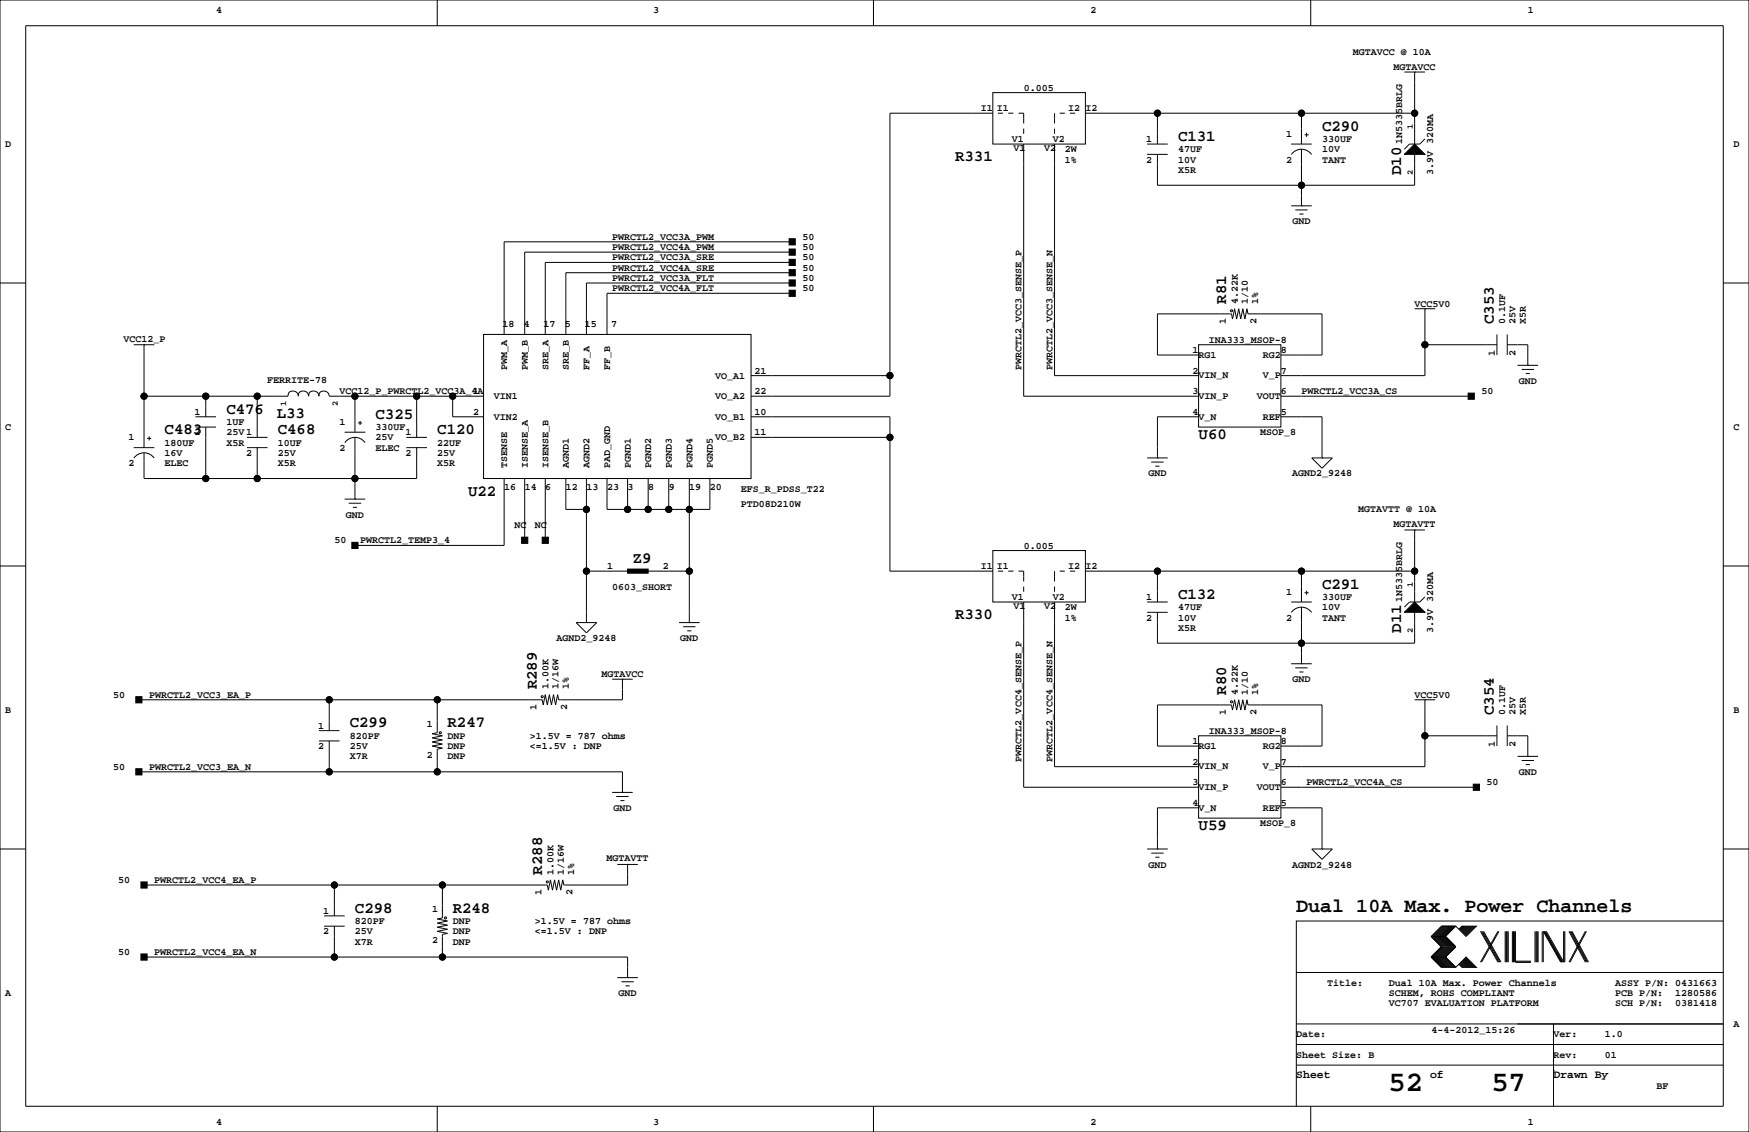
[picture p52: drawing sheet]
<svg xmlns="http://www.w3.org/2000/svg" width="432mm" height="279mm" viewBox="0 0 432 279" stroke-linecap="round" stroke-linejoin="round" font-family="sans-serif">
<defs><g id="words">
<g font-size="7.1">
<text x="342.8" y="269.3">52</text>
<text x="368.2" y="269.3">57</text>
</g>
<text font-size="4.9" x="320" y="225.1">Dual 10A Max. Power Channels</text>
<g font-size="3.9">
<text x="290.8" y="34.8">C131</text>
<text x="326.4" y="32.2">C290</text>
<text x="235.8" y="39.8">R331</text>
<text x="345.9" y="43.2" transform="rotate(-90 345.9 43.2)">D10</text>
<text x="302.7" y="74.9" transform="rotate(-90 302.7 74.9)">R81</text>
<text x="368.8" y="80" transform="rotate(-90 368.8 80)">C353</text>
<text x="40.6" y="107.2">C483</text>
<text x="55.9" y="102.1">C476</text>
<text x="68.3" y="103.1">L33</text>
<text x="68.6" y="107.2">C468</text>
<text x="92.7" y="103.3">C325</text>
<text x="107.9" y="107.2">C120</text>
<text x="295.9" y="108.4">U60</text>
<text x="115.6" y="122.4">U22</text>
<text x="156.2" y="138.9">Z9</text>
<text x="290.8" y="147.8">C132</text>
<text x="326.4" y="145.3">C291</text>
<text x="235.8" y="152.9">R330</text>
<text x="345.9" y="156.2" transform="rotate(-90 345.9 156.2)">D11</text>
<text x="132.6" y="170.2" transform="rotate(-90 132.6 170.2)">R289</text>
<text x="302.7" y="171.4" transform="rotate(-90 302.7 171.4)">R80</text>
<text x="86.4" y="179.5">C299</text>
<text x="110.5" y="179.5">R247</text>
<text x="368.8" y="176.5" transform="rotate(-90 368.8 176.5)">C354</text>
<text x="295.9" y="204.9">U59</text>
<text x="133.8" y="215.9" transform="rotate(-90 133.8 215.9)">R288</text>
<text x="87.6" y="225.3">C298</text>
<text x="111.8" y="225.3">R248</text>
</g>
<g font-size="2.8">
<text x="320" y="266.1">Sheet</text>
<text x="353.1" y="266.1">of</text>
<text x="383.5" y="266.1">Drawn By</text>
</g>
<g font-size="2.5">
<text x="53.3" y="3.3">4</text>
<text x="161.3" y="3.3">3</text>
<text x="269.2" y="3.3">2</text>
<text x="377.2" y="3.3">1</text>
<text x="334" y="13.5">MGTAVCC @ 10A</text>
<text x="344.1" y="17.3">MGTAVCC</text>
<text x="252.7" y="22.4">0.005</text>
<text x="242.1" y="27.4">I1</text>
<text x="246.1" y="27.4">I1</text>
<text x="263.7" y="27.4">I2</text>
<text x="268" y="27.4">I2</text>
<text x="249.8" y="35">V1</text>
<text x="259.9" y="35">V2</text>
<text x="283" y="35.1">1</text>
<text x="317.5" y="33.8">1</text>
<text x="326.4" y="35.1">330UF</text>
<text x="346.2" y="35.6" transform="rotate(-90 346.2 35.6)">1N5335BRLG</text>
<text x="1.3" y="36.3">D</text>
<text x="250.2" y="37.2">V1</text>
<text x="257.8" y="37.2">V2</text>
<text x="262.9" y="40.1">1%</text>
<text x="262.9" y="37.6">2W</text>
<text x="283" y="40.1">2</text>
<text x="290.8" y="37.6">47UF</text>
<text x="290.8" y="40.1">10V</text>
<text x="317.5" y="40.1">2</text>
<text x="326.4" y="37.6">10V</text>
<text x="326.4" y="40.1">TANT</text>
<text x="428" y="36.3">D</text>
<text x="290.8" y="42.7">X5R</text>
<text x="353.8" y="43.2" transform="rotate(-90 353.8 43.2)">3.9V 320MA</text>
<text x="151.1" y="59.2">PWRCTL2_VCC3A_PWM</text>
<text x="198.1" y="59.2">50</text>
<text x="319.1" y="55.4">GND</text>
<text x="151.1" y="64.3">PWRCTL2_VCC3A_SRE</text>
<text x="151.1" y="61.7">PWRCTL2_VCC4A_PWM</text>
<text x="198.1" y="64.3">50</text>
<text x="198.1" y="61.7">50</text>
<text x="151.1" y="69.3">PWRCTL2_VCC3A_FLT</text>
<text x="151.1" y="71.9">PWRCTL2_VCC4A_FLT</text>
<text x="151.1" y="66.8">PWRCTL2_VCC4A_SRE</text>
<text x="198.1" y="69.3">50</text>
<text x="198.1" y="71.9">50</text>
<text x="198.1" y="66.8">50</text>
<text x="305.6" y="74.9" transform="rotate(-90 305.6 74.9)">4.22K</text>
<text x="308.1" y="74.9" transform="rotate(-90 308.1 74.9)">1/10</text>
<text x="310.6" y="74.9" transform="rotate(-90 310.6 74.9)">1%</text>
<text x="349.3" y="75.7">VCC5V0</text>
<text x="124" y="80.8">18</text>
<text x="129.3" y="80.8">4</text>
<text x="134.2" y="80.8">17</text>
<text x="139.5" y="80.8">5</text>
<text x="144.4" y="80.8">15</text>
<text x="150.9" y="80.8">7</text>
<text x="302.6" y="80" transform="rotate(-90 302.6 80)">1</text>
<text x="310.2" y="80" transform="rotate(-90 310.2 80)">2</text>
<text x="371.6" y="80" transform="rotate(-90 371.6 80)">0.1UF</text>
<text x="374.1" y="80" transform="rotate(-90 374.1 80)">25V</text>
<text x="376.7" y="80" transform="rotate(-90 376.7 80)">X5R</text>
<text x="30.5" y="84.3">VCC12_P</text>
<text x="294.4" y="87.1">1</text>
<text x="295.9" y="88.3">RG1</text>
<text x="298.5" y="84.6">INA333_MSOP-8</text>
<text x="311.8" y="88.3">RG2</text>
<text x="316.2" y="87.1">8</text>
<text x="369.1" y="87.8" transform="rotate(-90 369.1 87.8)">1</text>
<text x="374.1" y="87.8" transform="rotate(-90 374.1 87.8)">2</text>
<text x="66" y="94.6">FERRITE-78</text>
<text x="125.2" y="91.4" transform="rotate(-90 125.2 91.4)">PWM_A</text>
<text x="130.3" y="91.4" transform="rotate(-90 130.3 91.4)">PWM_B</text>
<text x="135.4" y="91.4" transform="rotate(-90 135.4 91.4)">SRE_A</text>
<text x="140.5" y="91.4" transform="rotate(-90 140.5 91.4)">SRE_B</text>
<text x="145.5" y="91.4" transform="rotate(-90 145.5 91.4)">FF_A</text>
<text x="150.6" y="91.4" transform="rotate(-90 150.6 91.4)">FF_B</text>
<text x="176.5" y="93.5">VO_A1</text>
<text x="186.3" y="92.2">21</text>
<text x="252.2" y="91.4" transform="rotate(-90 252.2 91.4)">PWRCTL2_VCC3_SENSE_P</text>
<text x="259.8" y="91.4" transform="rotate(-90 259.8 91.4)">PWRCTL2_VCC3_SENSE_N</text>
<text x="294.4" y="92.2">2</text>
<text x="295.9" y="93.4">VIN_N</text>
<text x="311.8" y="93.4">V_P</text>
<text x="316.2" y="92.2">7</text>
<text x="375" y="94.7">GND</text>
<text x="83.8" y="97.3">VCC12_P_PWRCTL2_VCC3A_4A</text>
<text x="116.8" y="97.3">1</text>
<text x="121.9" y="98.6">VIN1</text>
<text x="176.5" y="98.6">VO_A2</text>
<text x="186.3" y="97.3">22</text>
<text x="294.4" y="97.3">3</text>
<text x="295.9" y="98.5">VIN_P</text>
<text x="310.3" y="98.5">VOUT</text>
<text x="316.2" y="97.3">6</text>
<text x="321.3" y="97.3">PWRCTL2_VCC3A_CS</text>
<text x="365.8" y="97.3">50</text>
<text x="1.3" y="106.2">C</text>
<text x="48" y="107.4">2</text>
<text x="48" y="102.4">1</text>
<text x="55.9" y="107.4">25V1</text>
<text x="55.9" y="104.9">1UF</text>
<text x="83.8" y="104.9">1</text>
<text x="92.7" y="106.2">330UF</text>
<text x="100.1" y="107.4">1</text>
<text x="116.8" y="102.4">2</text>
<text x="121.9" y="103.6">VIN2</text>
<text x="176.5" y="103.6">VO_B1</text>
<text x="186.3" y="107.4">11</text>
<text x="186.3" y="102.4">10</text>
<text x="294.4" y="102.4">4</text>
<text x="295.9" y="103.6">V_N</text>
<text x="311.2" y="107.4">MSOP_8</text>
<text x="311.8" y="103.6">REF</text>
<text x="316.2" y="102.4">5</text>
<text x="428" y="106.2">C</text>
<text x="31.7" y="108.7">1</text>
<text x="40.6" y="112.5">16V</text>
<text x="40.6" y="110">180UF</text>
<text x="55.9" y="110">X5R</text>
<text x="60.7" y="112.5">2</text>
<text x="68.6" y="112.5">25V</text>
<text x="68.6" y="110">10UF</text>
<text x="83.8" y="111.3">2</text>
<text x="92.7" y="111.3">ELEC</text>
<text x="92.7" y="108.7">25V</text>
<text x="100.1" y="112.5">2</text>
<text x="107.9" y="110">22UF</text>
<text x="107.9" y="112.5">25V</text>
<text x="176.5" y="108.7">VO_B2</text>
<text x="31.7" y="115.1">2</text>
<text x="40.6" y="115.1">ELEC</text>
<text x="68.6" y="115.1">X5R</text>
<text x="107.9" y="115.1">X5R</text>
<text x="125.2" y="115.6" transform="rotate(-90 125.2 115.6)">TSENSE</text>
<text x="130.3" y="115.6" transform="rotate(-90 130.3 115.6)">ISENSE_A</text>
<text x="135.4" y="115.6" transform="rotate(-90 135.4 115.6)">ISENSE_B</text>
<text x="140.5" y="115.6" transform="rotate(-90 140.5 115.6)">AGND1</text>
<text x="145.5" y="115.6" transform="rotate(-90 145.5 115.6)">AGND2</text>
<text x="150.6" y="115.6" transform="rotate(-90 150.6 115.6)">PAD_GND</text>
<text x="155.7" y="115.6" transform="rotate(-90 155.7 115.6)">PGND1</text>
<text x="160.8" y="115.6" transform="rotate(-90 160.8 115.6)">PGND2</text>
<text x="165.9" y="115.6" transform="rotate(-90 165.9 115.6)">PGND3</text>
<text x="170.9" y="115.6" transform="rotate(-90 170.9 115.6)">PGND4</text>
<text x="176" y="115.6" transform="rotate(-90 176 115.6)">PGND5</text>
<text x="283.5" y="117.6">GND</text>
<text x="319" y="117.6">AGND2_9248</text>
<text x="124.5" y="121">16</text>
<text x="129.5" y="121">14</text>
<text x="134.6" y="121">6</text>
<text x="139.7" y="121">12</text>
<text x="144.8" y="121">13</text>
<text x="149.9" y="121">23</text>
<text x="154.9" y="121">3</text>
<text x="160" y="121">8</text>
<text x="165.1" y="121">9</text>
<text x="170.2" y="121">19</text>
<text x="175.3" y="121">20</text>
<text x="182.9" y="121.4">EFS_R_PDSS_T22</text>
<text x="182.9" y="125.2">PTD08D210W</text>
<text x="85.4" y="127.8">GND</text>
<text x="127" y="130.3">NC</text>
<text x="132.1" y="130.3">NC</text>
<text x="335.3" y="126.5">MGTAVTT @ 10A</text>
<text x="344.1" y="130.1">MGTAVTT</text>
<text x="82.5" y="134.1">50</text>
<text x="88.9" y="134.1">PWRCTL2_TEMP3_4</text>
<text x="252.7" y="135.4">0.005</text>
<text x="149.9" y="140.5">1</text>
<text x="163.6" y="140.5">2</text>
<text x="242.1" y="140.5">I1</text>
<text x="246.1" y="140.4">I1</text>
<text x="263.7" y="140.4">I2</text>
<text x="268" y="140.5">I2</text>
<text x="151.1" y="145.5">0603_SHORT</text>
<text x="249.8" y="148">V1</text>
<text x="259.9" y="148">V2</text>
<text x="283" y="148.1">1</text>
<text x="317.5" y="146.8">1</text>
<text x="326.4" y="148.1">330UF</text>
<text x="346.2" y="148.6" transform="rotate(-90 346.2 148.6)">1N5335BRLG</text>
<text x="250.2" y="150.2">V1</text>
<text x="257.8" y="150.2">V2</text>
<text x="262.9" y="153.2">1%</text>
<text x="262.9" y="150.6">2W</text>
<text x="283" y="153.2">2</text>
<text x="290.8" y="150.6">47UF</text>
<text x="290.8" y="153.2">10V</text>
<text x="290.8" y="155.7">X5R</text>
<text x="317.5" y="153.2">2</text>
<text x="326.4" y="153.2">TANT</text>
<text x="326.4" y="150.6">10V</text>
<text x="137.4" y="158.2">AGND2_9248</text>
<text x="168" y="158.2">GND</text>
<text x="353.8" y="156.2" transform="rotate(-90 353.8 156.2)">3.9V 320MA</text>
<text x="148.5" y="167.1">MGTAVCC</text>
<text x="27.9" y="172.2">50</text>
<text x="36.8" y="172.2">PWRCTL2_VCC3_EA_P</text>
<text x="135.4" y="170.2" transform="rotate(-90 135.4 170.2)">1.00K</text>
<text x="137.9" y="170.2" transform="rotate(-90 137.9 170.2)">1/16W</text>
<text x="140.5" y="170.2" transform="rotate(-90 140.5 170.2)">1%</text>
<text x="305.6" y="171.4" transform="rotate(-90 305.6 171.4)">4.22K</text>
<text x="308.1" y="171.4" transform="rotate(-90 308.1 171.4)">1/10</text>
<text x="310.6" y="171.4" transform="rotate(-90 310.6 171.4)">1%</text>
<text x="319.1" y="168.4">GND</text>
<text x="349.3" y="172.2">VCC5V0</text>
<text x="1.3" y="176">B</text>
<text x="78.5" y="179.8">1</text>
<text x="105.4" y="179.4">1</text>
<text x="132.4" y="175.3" transform="rotate(-90 132.4 175.3)">1</text>
<text x="140" y="175.3" transform="rotate(-90 140 175.3)">2</text>
<text x="302.6" y="176.5" transform="rotate(-90 302.6 176.5)">1</text>
<text x="310.2" y="176.5" transform="rotate(-90 310.2 176.5)">2</text>
<text x="371.6" y="176.5" transform="rotate(-90 371.6 176.5)">0.1UF</text>
<text x="374.1" y="176.5" transform="rotate(-90 374.1 176.5)">25V</text>
<text x="376.7" y="176.5" transform="rotate(-90 376.7 176.5)">X5R</text>
<text x="428" y="176">B</text>
<text x="78.5" y="184.9">2</text>
<text x="86.4" y="182.4">820PF</text>
<text x="86.4" y="184.9">25V</text>
<text x="110.5" y="182.4">DNP</text>
<text x="110.5" y="184.9">DNP</text>
<text x="130.8" y="184.9">&lt;=1.5V : DNP</text>
<text x="130.8" y="182.4">&gt;1.5V = 787 ohms</text>
<text x="294.4" y="183.6">1</text>
<text x="295.9" y="184.8">RG1</text>
<text x="298.5" y="181.1">INA333_MSOP-8</text>
<text x="311.8" y="184.8">RG2</text>
<text x="316.2" y="183.6">8</text>
<text x="369.1" y="184.4" transform="rotate(-90 369.1 184.4)">1</text>
<text x="374.1" y="184.4" transform="rotate(-90 374.1 184.4)">2</text>
<text x="27.9" y="190">50</text>
<text x="36.8" y="190">PWRCTL2_VCC3_EA_N</text>
<text x="86.4" y="187.5">X7R</text>
<text x="105.4" y="187">2</text>
<text x="110.5" y="187.5">DNP</text>
<text x="252.2" y="188" transform="rotate(-90 252.2 188)">PWRCTL2_VCC4_SENSE_P</text>
<text x="259.8" y="188" transform="rotate(-90 259.8 188)">PWRCTL2_VCC4_SENSE_N</text>
<text x="294.4" y="188.7">2</text>
<text x="295.9" y="189.9">VIN_N</text>
<text x="311.8" y="189.9">V_P</text>
<text x="316.2" y="188.7">7</text>
<text x="375" y="191.3">GND</text>
<text x="294.4" y="193.8">3</text>
<text x="295.9" y="195">VIN_P</text>
<text x="310.3" y="195">VOUT</text>
<text x="316.2" y="193.8">6</text>
<text x="322.6" y="193.8">PWRCTL2_VCC4A_CS</text>
<text x="367" y="193.8">50</text>
<text x="151.4" y="200.2">GND</text>
<text x="294.4" y="198.9">4</text>
<text x="295.9" y="200.1">V_N</text>
<text x="311.2" y="204">MSOP_8</text>
<text x="311.8" y="200.1">REF</text>
<text x="316.2" y="198.9">5</text>
<text x="136.7" y="215.9" transform="rotate(-90 136.7 215.9)">1.00K</text>
<text x="139.2" y="215.9" transform="rotate(-90 139.2 215.9)">1/16W</text>
<text x="141.7" y="215.9" transform="rotate(-90 141.7 215.9)">1%</text>
<text x="149.8" y="212.6">MGTAVTT</text>
<text x="283.5" y="214.1">GND</text>
<text x="319" y="214.1">AGND2_9248</text>
<text x="29.2" y="217.9">50</text>
<text x="38.1" y="217.9">PWRCTL2_VCC4_EA_P</text>
<text x="133.7" y="221" transform="rotate(-90 133.7 221)">1</text>
<text x="141.3" y="221" transform="rotate(-90 141.3 221)">2</text>
<text x="79.8" y="225.6">1</text>
<text x="106.7" y="225.1">1</text>
<text x="79.8" y="230.6">2</text>
<text x="87.6" y="233.2">X7R</text>
<text x="87.6" y="230.6">25V</text>
<text x="87.6" y="228.1">820PF</text>
<text x="106.7" y="232.8">2</text>
<text x="111.8" y="228.1">DNP</text>
<text x="111.8" y="230.6">DNP</text>
<text x="111.8" y="233.2">DNP</text>
<text x="132.1" y="228.1">&gt;1.5V = 787 ohms</text>
<text x="132.1" y="230.6">&lt;=1.5V : DNP</text>
<text x="29.2" y="235.7">50</text>
<text x="38.1" y="235.7">PWRCTL2_VCC4_EA_N</text>
<text x="1.3" y="245.9">A</text>
<text x="152.7" y="245.9">GND</text>
<text x="327.7" y="243.3">Title:</text>
<text x="342.9" y="245.9">SCHEM, ROHS COMPLIANT</text>
<text x="342.9" y="243.3">Dual 10A Max. Power Channels</text>
<text x="398.8" y="243.3">ASSY P/N: 0431663</text>
<text x="398.8" y="245.9">PCB P/N:</text>
<text x="413.6" y="245.9">1280586</text>
<text x="342.9" y="248.4">VC707 EVALUATION PLATFORM</text>
<text x="398.8" y="248.4">SCH P/N:</text>
<text x="413.6" y="248.4">0381418</text>
<text x="320" y="256">Date:</text>
<text x="353.4" y="255">4-4-2012_15:26</text>
<text x="383.5" y="256">Ver:</text>
<text x="396.2" y="256">1.0</text>
<text x="428" y="253.5">A</text>
<text x="320" y="261.1">Sheet Size: B</text>
<text x="383.5" y="261.1">Rev:</text>
<text x="396.2" y="261.1">01</text>
<text x="408.9" y="268.7">BF</text>
<text x="53.3" y="277.6">4</text>
<text x="161.3" y="277.6">3</text>
<text x="269.2" y="277.6">2</text>
<text x="377.2" y="277.6">1</text>
</g>
<g font-size="2.1">
<text x="348.8" y="31.8" transform="rotate(-90 348.8 31.8)">1</text>
<text x="348.8" y="43.2" transform="rotate(-90 348.8 43.2)">2</text>
<text x="70.7" y="100.3" transform="rotate(-90 70.7 100.3)">1</text>
<text x="83.4" y="100.3" transform="rotate(-90 83.4 100.3)">2</text>
<text x="348.8" y="144.8" transform="rotate(-90 348.8 144.8)">1</text>
<text x="348.8" y="156.2" transform="rotate(-90 348.8 156.2)">2</text>
</g>
</g></defs>
<g fill="none" stroke="#000" stroke-width=".25">
<path d="M0 0h431.8v279.4h-431.8zM6.3 6.4h419.1v266.6h-419.1zM107.9 0v6.4M215.6 0v6.4M323.6 0v6.4M346.7 17.8h5.1M349.2 17.8h.1M349.2 17.8v17.8M245.1 22.9h22.9v12.7h-22.9zM245.1 27.9h-25.4v69.9h-34.3M246.4 27.9h1.2M248.9 27.9h1.3"/>
<path d="M251.5 27.9h1.2v2.6M252.7 31.8v1.2M252.7 35.6v62.2h43.2M260.3 27.9v2.6M260.3 31.8v1.2M260.3 35.6v57.1h35.6M261.6 27.9h1.3M264.2 27.9h1.2M268 27.9h81.2M283.2 35.6h5.1M283.2 38.1h5.1M285.8 38.1v7.6h63.4v-7.6"/>
<path d="M285.8 27.9v7.7M318.8 35.6h5M318.8 38.1a3 3 0 0 1 5 0M321.3 27.9v7.7M321.3 36.8v14M322.1 33.3h1M322.6 32.8v1M351.8 34.3l-1.3 1.3h-2.5l-1.3 1.2M195.6 59.7h-71.1v22.8M318.8 50.8h5M319.8 51.8h3M320.8 52.8h1"/>
<path d="M321.3 50.8h.1M0 69.8h6.3M195.6 64.8h-61v17.7M195.6 62.2h-66.1v20.3M195.6 72.4h-45.7v10.1M195.6 69.8h-50.8v12.7M195.6 67.3h-55.9v15.2M349.2 76.2h5.1M351.8 76.2h.1M351.8 76.2v16.5h-35.6M425.4 69.8h6.4M33 85.1h5.1"/>
<path d="M35.6 85.1h.1M35.6 85.1v25.4M35.6 97.8h35.5M50.8 97.8v5.1M63.5 97.8v10.1M71.2 97.8a1.26 1.26 0 0 1 1.2-1.4 1.26 1.26 0 0 1 1.3 1.4M73.7 97.8a1.26 1.26 0 0 1 1.2-1.4 1.26 1.26 0 0 1 1.3 1.4 1.27 1.27 0 0 1 1.3-1.4 1.27 1.27 0 0 1 1.2 1.4 1.27 1.27 0 0 1 1.3-1.4 1.27 1.27 0 0 1 1.3 1.4h38.1M87.6 97.8v8.9M102.9 97.8v10.1M111.8 97.8v5.1h7.6M119.4 82.5h66v35.6h-66zM185.4 92.7h34.3"/>
<path d="M295.9 85.1h20.3v20.3h-20.3zM295.9 87.6h-10.1v-10.1h18.2l.3 1.2 .5-2.5 .5 2.5 .5-2.5 .5 2.5 .5-2.5 .5 2.5 .5-2.5 .3 1.3h18.3v10.1h-10.2M316.2 97.8h47M351.8 85.1h17.8M369.6 82.5v5.1M372.1 85.1h5.1v5.1M372.1 82.5v5.1M374.6 90.2h5.1M375.7 91.2h3M376.7 92.2h1M377.2 90.2h.1M33 110.5h5.1"/>
<path d="M33.1 113.1a3 3 0 0 1 5 0M36.3 108.2h1M36.8 107.7v1M48.3 102.9h5M48.3 105.4h5M50.8 105.4v12.7M61 110.5h5M61 107.9h5M63.5 110.5v7.6M85.1 106.7h5.1M85.1 109.2a3 3 0 0 1 5 0M87.6 107.9v15.3"/>
<path d="M88.4 104.4h1M88.9 103.9v1M100.3 110.5h5.1M100.3 107.9h5.1M102.9 110.5v7.6h-67.3v-6.3M124.5 118.1v16.5h-36.9M129.5 118.1v15.2M134.6 118.1v15.2M139.7 118.1v7.6h5.1M144.8 118.1v35.6M149.9 118.1v7.6h25.4v-7.6M154.9 118.1v7.6"/>
<path d="M160 118.1v7.6M165.1 118.1v7.6M170.2 118.1v35.6M185.4 102.9h34.3v38.1h25.4M185.4 107.9h34.3M283.2 113h5.1M284.2 114h3.1M285.2 115.1h1.1M285.8 113h.1M295.9 102.9h-10.1v10.1M316.2 102.9h10.2v10.1M323.8 113h5.1l-2.5 2.6z"/>
<path d="M326.4 113h.1M0 139.7h6.3M85.1 123.2h5.1M86.1 124.2h3.1M87.1 125.2h1M87.6 123.2h.1M245.1 135.9h22.9v12.7h-22.9zM346.7 130.8h5.1M349.2 130.8h.1M349.2 130.8v17.8M425.4 139.7h6.4M142.2 153.7h5.1l-2.5 2.5z"/>
<path d="M144.8 153.7h.1M144.8 141h10.1M160 141h10.2M167.6 153.7h5.1M168.7 154.7h3M169.7 155.7h1M170.2 153.7h.1M246.4 141h1.2M248.9 141h1.3M251.5 141h1.2v2.5M252.7 144.8v1.2M252.7 148.6v45.7h43.2"/>
<path d="M260.3 148.6v40.6h35.6M260.3 141v2.5M260.3 144.8v1.2M261.6 141h1.3M264.2 141h1.2M268 141h81.2M283.2 148.6h5.1M283.2 151.1h5.1M285.8 151.1v7.7h63.4v-7.7M285.8 141v7.6M318.8 148.6h5M318.8 151.2a3 3 0 0 1 5 0"/>
<path d="M321.3 141v7.6M321.3 149.9v13.9M322.1 146.3h1M322.6 145.8v1M351.8 147.3l-1.3 1.3h-2.5l-1.3 1.3M81.3 172.7v7.6M107.9 172.7v8.1l-1.2 .3 2.5 .5-2.5 .5 2.5 .5-2.5 .5 2.5 .5-2.5 .5 2.5 .6-1.3 .2v5.6M151.1 167.6h5.1M153.7 167.6h.1M153.7 167.6v5.1h-15.8l-.2-1.3-.5 2.6-.5-2.6-.6 2.6-.5-2.6-.5 2.6-.5-2.6-.5 2.6-.2-1.3h-99.6M318.8 163.8h5M319.8 164.8h3"/>
<path d="M320.8 165.9h1M321.3 163.8h.1M349.2 172.7h5.1M351.8 172.7h.1M351.8 172.7v16.5h-35.6M369.6 179.1v5M372.1 179.1v5M34.3 190.5h119.4v5.1M78.7 182.9h5.1M78.7 180.3h5.1M81.3 182.9v7.6M151.1 195.6h5.1"/>
<path d="M152.1 196.6h3.1M153.2 197.6h1M153.7 195.6h.1M295.9 181.6h20.3v20.3h-20.3zM295.9 184.1h-10.1v-10.1h18.2l.3 1.3 .5-2.6 .5 2.6 .5-2.6 .5 2.6 .5-2.6 .5 2.6 .5-2.6 .3 1.3h18.3v10.1h-10.2M295.9 199.4h-10.1v10.1M316.2 194.3h48.3M316.2 199.4h10.2v10.1M351.8 181.6h17.8M372.1 181.6h5.1v5.1M374.6 186.7h5.1M375.7 187.7h3"/>
<path d="M376.7 188.7h1M377.2 186.7h.1M0 209.5h6.3M82.5 218.4v7.7M109.2 218.4v8.2l-1.3 .2 2.6 .5-2.6 .5 2.6 .5-2.6 .6 2.6 .5-2.6 .5 2.6 .5-1.3 .2v5.6M152.4 213.4h5.1M154.9 213.4h.1M154.9 213.4v5h-15.7l-.3-1.2-.5 2.5-.5-2.5-.5 2.5-.5-2.5-.5 2.5-.5-2.5-.5 2.5-.3-1.3h-99.5M283.2 209.5h5.1M284.2 210.6h3.1M285.2 211.6h1.1M285.8 209.5h.1"/>
<path d="M323.8 209.5h5.1l-2.5 2.6zM326.4 209.5h.1M425.4 209.5h6.4M35.6 236.2h119.3v5.1M80 228.6h5.1M80 226.1h5.1M82.5 228.6v7.6M353.3 236.2l2.6 2.6h3.5M353.3 231.1l2.6 2.6-2.6 2.5M353.3 236.2h3.6M353.3 231.1h3.6M356.1 228.6l-2.5 2.5 2.5 2.6-2.5 2.5 2.5 2.6"/>
<path d="M356.4 228.6l-2.6 2.5 2.6 2.6-2.6 2.5 2.6 2.6M356.6 228.6l-2.5 2.5 2.5 2.6-2.5 2.5 2.5 2.6M356.9 228.6l-2.6 2.5 2.6 2.6-2.6 2.5 2.6 2.6M356.9 231.1l2.5 2.6-2.5 2.5M356.9 236.2l2.5 2.6M357.1 228.6l-2.5 2.5 2.5 2.6-2.5 2.5 2.5 2.6M357.4 228.6l-2.6 2.5 2.6 2.6-2.6 2.5 2.6 2.6M357.6 228.6l-2.5 2.5 2.5 2.6-2.5 2.5 2.5 2.6M357.9 228.6l-2.6 2.5 2.6 2.6-2.6 2.5 2.6 2.6M358.1 228.6l-2.5 2.5 2.5 2.6-2.5 2.5 2.5 2.6M358.4 228.6l-2.5 2.5 2.5 2.6-2.5 2.5 2.5 2.6M358.6 228.6l-2.5 2.5 2.5 2.6-2.5 2.5 2.5 2.6"/>
<path d="M358.9 228.6l-2.5 2.5 2.5 2.6-2.5 2.5 2.5 2.6M359.2 228.6l-2.6 2.5 2.6 2.6-2.6 2.5 2.6 2.6M359.4 228.6l2.5 2.5 2.6-2.5h-3.6l-.7 .8M359.4 228.6h-3.5l-2.6 2.5M359.4 228.6l-2.5 2.5M360.2 238l.7 .8h3.6l-2.6-2.6-2.5 2.6M360.4 237.7l1 1.1M360.4 238l.8 .8M360.7 237.5l1.2 1.3M360.7 237.7l1 1.1M360.9 237.2l1.6 1.6M360.9 237.5l1.3 1.3"/>
<path d="M361.2 237l1.8 1.8M361.2 237.2l1.5 1.6M361.2 228.6l-.8 .8M361.4 236.7l2.1 2.1M361.4 237l1.8 1.8M361.4 228.6l-1 1M361.7 236.5l2.3 2.3M361.7 236.7l2 2.1M361.7 228.6l-1 1M361.9 236.5l2.3 2.3M361.9 228.6l-1.2 1.3M362.2 228.6l-1.3 1.3"/>
<path d="M362.5 228.6l-1.6 1.5M362.7 228.6l-1.5 1.5M363 228.6l-1.8 1.8M363.2 228.6l-1.8 1.8M363.5 228.6l-2.1 2M363.7 228.6l-2 2M364 228.6l-2.3 2.3M364.2 228.6l-2.3 2.3M365.5 229.9l4.3 7.6M365.8 229.9l4.3 7.6M366 229.9l4.3 7.6M366.3 229.9l4.3 7.6"/>
<path d="M369.8 229.9l-4.3 7.6M370.1 229.9l-4.3 7.6M371.6 229.9v7.6M371.9 229.9v7.6M372.1 229.9v7.6M372.4 229.9v7.6M373.4 229.9v7.6M373.6 229.9v7.6M373.9 229.9v7.6M374.1 229.9v7.6h3.9M374.1 237.2h3.9M379 229.9v7.6"/>
<path d="M379.2 229.9v7.6M379.5 229.9v7.6M379.7 229.9v7.6M380.7 229.9v7.6M381 237.5v-7.6l4.3 7.6M381.3 229.9l4.3 7.6M381.5 229.9l4.3 7.6M381.8 229.9l4.3 7.6v-7.6M386.3 229.9v7.6M387.3 229.9l4.1 7.6M387.6 229.9l4.1 7.6M387.9 229.9l4 7.6"/>
<path d="M388.1 229.9l4.1 7.6M391.4 229.9l-4.1 7.6M391.7 229.9l-4.1 7.6M425.4 227.3h-105.4v35.6M152.4 241.3h5.1M153.4 242.3h3.1M154.4 243.3h1M154.9 241.3h.1M320 257.8h105.4M320 252.7h105.4M320 240h105.4M383.5 252.7v20.3"/>
<path d="M107.9 273v6.4M215.6 273v6.4M320 262.9v10.1M320 262.9h105.4M323.6 273v6.4M383.5 264.2h.1"/>
<circle cx="285.8" cy="27.9" r=".76"/>
<circle cx="321.3" cy="27.9" r=".76"/>
<circle cx="349.3" cy="27.9" r=".76"/>
<circle cx="321.3" cy="45.7" r=".76"/>
<circle cx="304" cy="76.7" r=".25"/>
<circle cx="35.6" cy="97.8" r=".76"/>
<circle cx="50.8" cy="97.8" r=".76"/>
<circle cx="63.5" cy="97.8" r=".76"/>
<circle cx="87.6" cy="97.8" r=".76"/>
<circle cx="102.9" cy="97.8" r=".76"/>
<circle cx="111.8" cy="97.8" r=".76"/>
<circle cx="219.7" cy="92.7" r=".76"/>
<circle cx="351.8" cy="85.1" r=".76"/>
<circle cx="50.8" cy="118.1" r=".76"/>
<circle cx="63.5" cy="118.1" r=".76"/>
<circle cx="87.6" cy="118.1" r=".76"/>
<circle cx="219.7" cy="107.9" r=".76"/>
<circle cx="144.8" cy="125.7" r=".76"/>
<circle cx="154.9" cy="125.7" r=".76"/>
<circle cx="160" cy="125.7" r=".76"/>
<circle cx="165.1" cy="125.7" r=".76"/>
<circle cx="170.2" cy="125.7" r=".76"/>
<circle cx="144.8" cy="141" r=".76"/>
<circle cx="170.2" cy="141" r=".76"/>
<circle cx="285.8" cy="141" r=".76"/>
<circle cx="321.3" cy="141" r=".76"/>
<circle cx="321.3" cy="158.7" r=".76"/>
<circle cx="349.3" cy="141" r=".76"/>
<circle cx="81.3" cy="172.7" r=".76"/>
<circle cx="108" cy="172.7" r=".76"/>
<circle cx="133.9" cy="172" r=".25"/>
<circle cx="304" cy="173.2" r=".25"/>
<circle cx="81.3" cy="190.5" r=".76"/>
<circle cx="108" cy="190.5" r=".76"/>
<circle cx="108.7" cy="180.8" r=".25"/>
<circle cx="351.8" cy="181.6" r=".76"/>
<circle cx="82.6" cy="218.4" r=".76"/>
<circle cx="109.2" cy="218.4" r=".76"/>
<circle cx="135.1" cy="217.7" r=".25"/>
<circle cx="82.6" cy="236.2" r=".76"/>
<circle cx="109.2" cy="236.2" r=".76"/>
<circle cx="110" cy="226.6" r=".25"/>
</g>
<g fill="#000" stroke="#000" stroke-width=".25">
<path d="M349.2 35.6l2.6 2.5h-5.1z" fill-rule="evenodd"/>
<path d="M194.8 58.9h1.5v1.6h-1.5z" fill-rule="evenodd"/>
<path d="M194.8 61.5h1.5v1.5h-1.5z" fill-rule="evenodd"/>
<path d="M194.8 66.5h1.5v1.6h-1.5z" fill-rule="evenodd"/>
<path d="M194.8 71.6h1.5v1.6h-1.5z" fill-rule="evenodd"/>
<path d="M194.8 64h1.5v1.5h-1.5z" fill-rule="evenodd"/>
<path d="M194.8 69.1h1.5v1.5h-1.5z" fill-rule="evenodd"/>
<path d="M362.5 97h1.5v1.6h-1.5z" fill-rule="evenodd"/>
<path d="M86.9 133.9h1.5v1.5h-1.5z" fill-rule="evenodd"/>
<path d="M128.8 132.6h1.5v1.5h-1.5z" fill-rule="evenodd"/>
<path d="M133.9 132.6h1.5v1.5h-1.5z" fill-rule="evenodd"/>
<path d="M154.9 140.5h5.1v1h-5.1z" fill-rule="evenodd"/>
<path d="M346.7 151.1l2.5-2.5 2.6 2.5z" fill-rule="evenodd"/>
<path d="M33.5 172h1.6v1.5h-1.6z" fill-rule="evenodd"/>
<path d="M33.5 189.7h1.6v1.6h-1.6z" fill-rule="evenodd"/>
<path d="M363.7 193.5h1.6v1.6h-1.6z" fill-rule="evenodd"/>
<path d="M34.8 217.7h1.5v1.5h-1.5z" fill-rule="evenodd"/>
<path d="M34.8 235.5h1.5v1.5h-1.5z" fill-rule="evenodd"/>
<circle cx="285.8" cy="27.9" r=".76"/>
<circle cx="321.3" cy="27.9" r=".76"/>
<circle cx="349.3" cy="27.9" r=".76"/>
<circle cx="321.3" cy="45.7" r=".76"/>
<circle cx="35.6" cy="97.8" r=".76"/>
<circle cx="50.8" cy="97.8" r=".76"/>
<circle cx="63.5" cy="97.8" r=".76"/>
<circle cx="87.6" cy="97.8" r=".76"/>
<circle cx="102.9" cy="97.8" r=".76"/>
<circle cx="111.8" cy="97.8" r=".76"/>
<circle cx="219.7" cy="92.7" r=".76"/>
<circle cx="351.8" cy="85.1" r=".76"/>
<circle cx="50.8" cy="118.1" r=".76"/>
<circle cx="63.5" cy="118.1" r=".76"/>
<circle cx="87.6" cy="118.1" r=".76"/>
<circle cx="219.7" cy="107.9" r=".76"/>
<circle cx="144.8" cy="125.7" r=".76"/>
<circle cx="154.9" cy="125.7" r=".76"/>
<circle cx="160" cy="125.7" r=".76"/>
<circle cx="165.1" cy="125.7" r=".76"/>
<circle cx="170.2" cy="125.7" r=".76"/>
<circle cx="144.8" cy="141" r=".76"/>
<circle cx="170.2" cy="141" r=".76"/>
<circle cx="285.8" cy="141" r=".76"/>
<circle cx="321.3" cy="141" r=".76"/>
<circle cx="321.3" cy="158.7" r=".76"/>
<circle cx="349.3" cy="141" r=".76"/>
<circle cx="81.3" cy="172.7" r=".76"/>
<circle cx="108" cy="172.7" r=".76"/>
<circle cx="81.3" cy="190.5" r=".76"/>
<circle cx="108" cy="190.5" r=".76"/>
<circle cx="351.8" cy="181.6" r=".76"/>
<circle cx="82.6" cy="218.4" r=".76"/>
<circle cx="109.2" cy="218.4" r=".76"/>
<circle cx="82.6" cy="236.2" r=".76"/>
<circle cx="109.2" cy="236.2" r=".76"/>
</g>
<use href="#words"/>
</svg>
